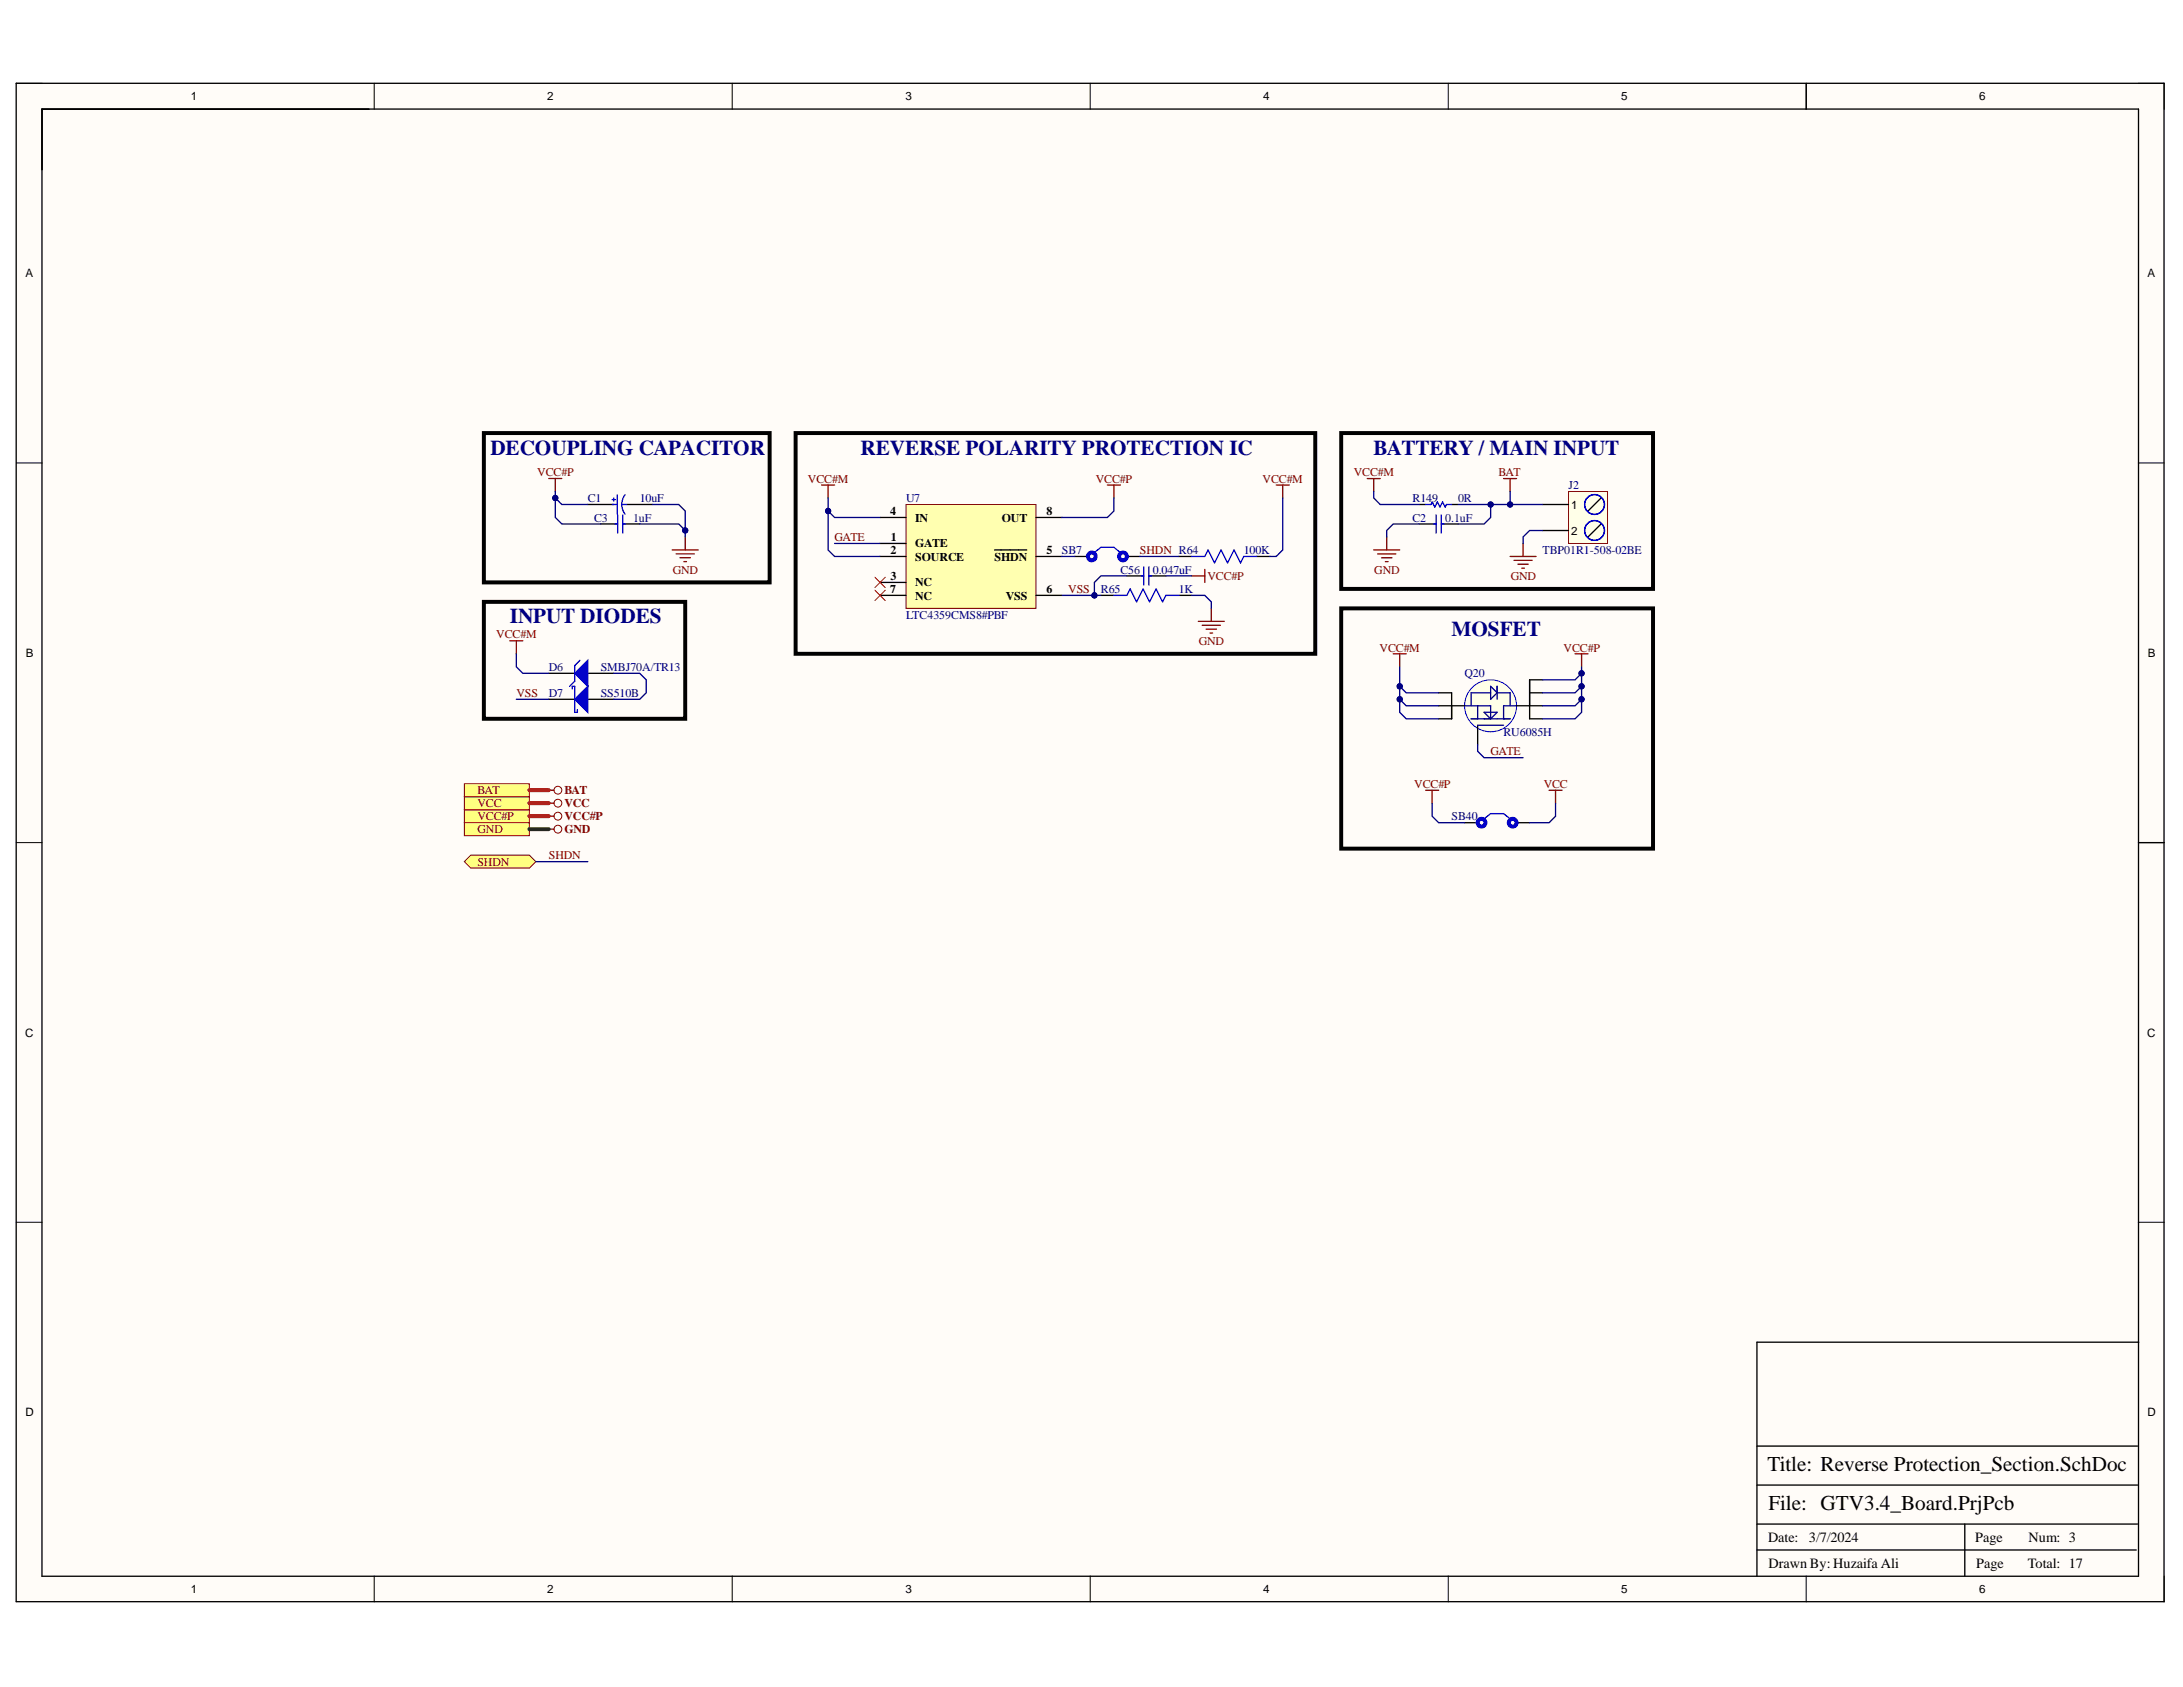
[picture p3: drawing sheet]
<svg xmlns="http://www.w3.org/2000/svg" width="279mm" height="216mm" viewBox="0 0 279 216" stroke-linecap="round" stroke-linejoin="round" font-family="sans-serif">
<defs><g id="words">
<g font-size="2.7" fill="#000080">
<text x="62.8" y="58.2">DECOUPLING CAPACITOR</text>
<text x="110.1" y="58.2">REVERSE POLARITY PROTECTION IC</text>
<text x="175.8" y="58.2">BATTERY / MAIN INPUT</text>
<text x="65.3" y="79.8">INPUT DIODES</text>
<text x="185.8" y="81.4">MOSFET</text>
</g>
<g font-size="2.7">
<text x="226.2" y="188.3">Title: Reverse Protection_Section.SchDoc</text>
<text x="226.3" y="193.3">File: GTV3.4_Board.PrjPcb</text>
</g>
<g font-size="1.8">
<text x="226.3" y="197.3">Date:</text>
<text x="231.5" y="197.3">3/7/2024</text>
<text x="252.8" y="197.3">Page</text>
<text x="259.6" y="197.3">Num: 3</text>
<text x="226.3" y="200.7">Drawn By: Huzaifa Ali</text>
<text x="252.9" y="200.7">Page</text>
<text x="259.5" y="200.7">Total: 17</text>
</g>
<g font-size="1.5">
<text x="24.4" y="12.9">1</text>
<text x="70" y="12.9">2</text>
<text x="115.9" y="12.9">3</text>
<text x="161.7" y="12.9">4</text>
<text x="207.5" y="12.9">5</text>
<text x="253.3" y="12.9">6</text>
<text x="3.3" y="35.5">A</text>
<text x="274.8" y="35.5">A</text>
<text x="113.9" y="65.9">4</text>
<text x="133.9" y="65.9">8</text>
<text x="201.1" y="65.1">1</text>
<text x="114" y="70.9">2</text>
<text x="114" y="69.3">1</text>
<text x="117.1" y="70.1">GATE</text>
<text x="117.1" y="71.8">SOURCE</text>
<text x="117.1" y="66.8">IN</text>
<text x="127.3" y="71.8">SHDN</text>
<text x="128.2" y="66.8">OUT</text>
<text x="133.9" y="70.9">5</text>
<text x="201.1" y="68.4">2</text>
<text x="113.9" y="75.9">7</text>
<text x="114" y="74.2">3</text>
<text x="117.1" y="75.1">NC</text>
<text x="117.1" y="76.7">NC</text>
<text x="128.7" y="76.7">VSS</text>
<text x="133.9" y="75.9">6</text>
<text x="3.3" y="84.1">B</text>
<text x="274.9" y="84.1">B</text>
<text x="3.2" y="132.7">C</text>
<text x="274.8" y="132.7">C</text>
<text x="3.3" y="181.3">D</text>
<text x="274.8" y="181.3">D</text>
<text x="24.4" y="203.9">1</text>
<text x="70" y="203.9">2</text>
<text x="115.9" y="203.9">3</text>
<text x="161.7" y="203.9">4</text>
<text x="207.5" y="203.9">5</text>
<text x="253.3" y="203.9">6</text>
</g>
<g font-size="1.5" fill="#800000">
<text x="68.8" y="60.9">VCC#P</text>
<text x="103.4" y="61.8">VCC#M</text>
<text x="140.2" y="61.8">VCC#P</text>
<text x="161.6" y="61.8">VCC#M</text>
<text x="173.3" y="60.9">VCC#M</text>
<text x="191.8" y="60.9">BAT</text>
<text x="106.8" y="69.3">GATE</text>
<text x="145.9" y="70.9">SHDN R64</text>
<text x="86.1" y="73.4">GND</text>
<text x="136.7" y="75.9">VSS</text>
<text x="154.5" y="74.2">VCC#P</text>
<text x="175.9" y="73.4">GND</text>
<text x="193.4" y="74.2">GND</text>
<text x="63.5" y="81.7">VCC#M</text>
<text x="153.4" y="82.5">GND</text>
<text x="176.6" y="83.4">VCC#M</text>
<text x="200.1" y="83.4">VCC#P</text>
<text x="66.1" y="89.2">VSS</text>
<text x="61.1" y="101.6">BAT</text>
<text x="72.2" y="101.6">BAT</text>
<text x="181" y="100.8">VCC#P</text>
<text x="190.8" y="96.7">GATE</text>
<text x="197.6" y="100.8">VCC</text>
<text x="61.1" y="105">VCC#P</text>
<text x="61.1" y="106.6">GND</text>
<text x="61.1" y="103.3">VCC</text>
<text x="72.2" y="105">VCC#P</text>
<text x="72.2" y="106.6">GND</text>
<text x="72.2" y="103.3">VCC</text>
<text x="61.1" y="110.8">SHDN</text>
<text x="70.2" y="110">SHDN</text>
</g>
<g font-size="1.5" fill="#000080">
<text x="75.2" y="64.3">C1</text>
<text x="81.9" y="64.3">10uF</text>
<text x="116" y="64.3">U7</text>
<text x="180.8" y="64.3">R149</text>
<text x="186.6" y="64.3">0R</text>
<text x="200.8" y="62.6">J2</text>
<text x="76" y="66.8">C3</text>
<text x="81" y="66.8">1uF</text>
<text x="135.9" y="70.9">SB7</text>
<text x="159.2" y="70.9">100K</text>
<text x="180.8" y="66.8">C2</text>
<text x="185" y="66.8">0.1uF</text>
<text x="197.4" y="70.9">TBP01R1-508-02BE</text>
<text x="140.9" y="75.9">R65</text>
<text x="143.4" y="73.4">C56</text>
<text x="147.6" y="73.4">0.047uF</text>
<text x="150.9" y="75.9">1K</text>
<text x="116" y="79.2">LTC4359CMS8#PBF</text>
<text x="70.2" y="89.2">D7</text>
<text x="70.2" y="85.9">D6</text>
<text x="76.9" y="89.2">SS510B</text>
<text x="76.9" y="85.9">SMBJ70A/TR13</text>
<text x="187.4" y="86.7">Q20</text>
<text x="192.4" y="94.2">RU6085H</text>
<text x="185.8" y="105">SB40</text>
</g>
</g></defs>
<g fill="#fffcf8">
<path d="M2.1 10.7h274.9v194.3h-274.9z" fill-rule="evenodd"/>
<path d="M5.4 14h268.3v187.7h-268.3z" fill-rule="evenodd"/>
</g>
<g fill="none" stroke="#000" stroke-width=".13">
<path d="M2.1 10.7h3.3M47.9 10.7v3.3M93.7 10.7v3.3M139.5 10.7v3.3M185.4 10.7v3.3M231.2 10.7v3.3M273.7 10.7h3.3v3.3M2.1 59.2h3.3M273.7 59.2h3.3M2.1 107.8h3.3M273.7 107.8h3.3M2.1 156.4h3.3"/>
<path d="M273.7 156.4h3.3M47.9 201.7v3.3M93.7 201.7v3.3M139.5 201.7v3.3M185.4 201.7v3.3M231.2 201.7v3.3M277 201.7v3.3"/>
</g>
<g fill="none" stroke="#000" stroke-width=".17">
<path d="M2.1 10.7h274.9v194.3h-274.9zM5.4 14h268.3v187.7h-268.3zM5.4 14h41.8M231.2 10.7v3.3M75.2 64.6h3.4M76.9 67.1h2.2M79.7 67.1h2.2M80.2 64.6h3.3M273.7 107.8h3.3M273.7 171.8h-48.8v29.9M224.9 198.4h48.5M224.9 195h48.7"/>
<path d="M224.9 190.1h48.7M224.9 185.1h48.7M251.5 195v6.7"/>
</g>
<g fill="none" stroke="#800000" stroke-width=".17">
<path d="M70.2 61.2h1.7M71.1 61.2v1.7M86 70.4h3.4M86.5 70.9h2.4M87 71.4h1.4M87.5 71.9h.4M87.7 68.7v1.7M175 61.2h1.6M175.8 61.2v1.7M175.8 70.4h3.3M176.3 70.9h2.3M176.8 71.4h1.3"/>
<path d="M177.3 71.9h.4M177.5 68.7v1.7M193.3 71.2h3.3M193.8 71.7h2.3M194.3 72.2h1.3M194.8 72.7h.3M194.9 69.6v1.6"/>
</g>
<path d="M78.3 63.9h.5M78.4 64.6h.6M78.6 63.7v.4M78.7 67.1h.4M79 63.3v2.5M79.1 65.9v2.3M79.6 64.6h.6M79.7 65.9v2.3M79.7 67.1h.4M80 63.3a2.08 2.08 0 0 0 0 2.5" fill="none" stroke="#00f" stroke-width=".17"/>
<path d="M61.9 55.4h36.6v19.1h-36.6zM171.7 55.4h39.9v20h-39.9z" fill="none" stroke="#000" stroke-width=".51"/>
<path d="M116 64.6h16.6v13.3h-16.6z" fill-rule="evenodd" fill="#ffffb0"/>
<path d="M116 64.6h16.6v13.3h-16.6z" fill="none" stroke="#800000" stroke-width=".13"/>
<path d="M112.6 69.5h3.4M112.6 71.2h3.4M112.6 74.5h3.4M112.6 66.2h3.4M112.6 76.2h3.4M127.3 70.4h4.1M132.6 71.2h3.3M132.6 66.2h3.3M132.6 76.2h3.3M137.6 71.2h1.6M144.2 71.2h1.7" fill="none" stroke="#000" stroke-width=".17"/>
<path d="M141.7 62.1h1.7M142.6 62.1v1.6M152.5 73.7h1.7M153.4 79.5h3.3M154.2 72.9v1.6M155 77.9v1.6M153.9 80h2.3M154.4 80.5h1.3M154.9 81h.3M201.6 83.7h1.6M202.4 83.7v1.6" fill="none" stroke="#800000" stroke-width=".17"/>
<path d="M112 73.9l1.3 1.3M112 75.5l1.3 1.4M113.3 73.9l-1.3 1.3M113.3 75.5l-1.3 1.4" fill="none" stroke="#f00" stroke-width=".13"/>
<g fill="none" stroke="#00f" stroke-width=".51">
<circle cx="139.7" cy="71.2" r=".5"/>
<circle cx="143.7" cy="71.2" r=".5"/>
</g>
<path d="M140.1 70.7l.8-.7h1.7l.8 .7" fill="none" stroke="#00f" stroke-width=".17"/>
<path d="M101.8 55.4h66.5v28.3h-66.5zM61.9 77h25.8v15h-25.8zM171.7 77.9h39.9v30.7h-39.9z" fill="none" stroke="#000" stroke-width=".51"/>
<path d="M60.3 109.4h7.4l.9 .9-.9 .8h-7.4l-.9-.8z" fill-rule="evenodd" fill="#ffff80"/>
<path d="M60.3 109.4h7.4l.9 .9-.9 .8h-7.4l-.9-.8z" fill="none" stroke="#800000" stroke-width=".13"/>
<path d="M105.2 62.1h1.6M106 62.1v1.6M163.3 62.1h1.7M164.2 62.1v1.6M65.3 82h1.6M66.1 82v1.7M178.3 83.7h1.7M179.1 83.7v1.6" fill="none" stroke="#800000" stroke-width=".17"/>
<path d="M59.4 103.6h8.3v1.7h-8.3z" fill-rule="evenodd" fill="#ffff80"/>
<g fill="none" stroke="#800000" stroke-width=".13">
<path d="M59.4 103.6h8.3v1.7h-8.3z"/>
<circle cx="71.4" cy="104.5" r=".5"/>
</g>
<path d="M70.2 104.5h.7" fill="none" stroke="#800000" stroke-width=".17"/>
<path d="M59.4 105.3h8.3v1.6h-8.3z" fill-rule="evenodd" fill="#ffff80"/>
<g fill="none" stroke="#800000" stroke-width=".13">
<path d="M59.4 105.3h8.3v1.6h-8.3z"/>
<circle cx="71.4" cy="106.1" r=".5"/>
</g>
<path d="M70.2 106.1h.7" fill="none" stroke="#800000" stroke-width=".17"/>
<path d="M200.8 62.9h4.9v6.7h-4.9z" fill-rule="evenodd" fill="#ffffe8"/>
<path d="M200.8 62.9h4.9v6.7h-4.9z" fill="none" stroke="#800000" stroke-width=".13"/>
<path d="M197.4 64.6h3.4M197.4 67.9h3.4M204.9 63.7l-1.7 1.7M204.9 67.1l-1.7 1.6" fill="none" stroke="#000" stroke-width=".17"/>
<g fill="none" stroke="#00f" stroke-width=".17">
<circle cx="204.1" cy="67.9" r="1.27"/>
<circle cx="204.1" cy="64.6" r="1.27"/>
</g>
<circle cx="190.8" cy="90.3" r="3.3" fill="#ffffe8"/>
<circle cx="190.8" cy="90.3" r="3.3" fill="none" stroke="#00f" stroke-width=".13"/>
<path d="M70.2 89.5h3.4M75.2 89.5h3.4M184.1 90.3h3.4M184.1 88.7h1.7v3.3h-1.7M189.1 92.8v2.5M194.1 90.3h3.3M195.8 88.7h1.6M197.4 87h-1.6v5h1.6" fill="none" stroke="#000" stroke-width=".17"/>
<path d="M187.5 90.3h3.3v1.7M188.3 92h5M189.1 90.3v1.7M189.1 92.8h3.3M189.9 91.2h1.7l-.8 .8zM190.8 87.8l.8 .9-.8 .8zM190.8 88.7h-2.5v1.6M191.6 88.7h1.7v1.6M191.6 87.8v1.7M194.1 90.3h-1.7v1.7" fill="none" stroke="#0c0087" stroke-width=".17"/>
<path d="M73.6 89.5l1.6-1.7v3.4z" fill="#00f"/>
<path d="M73.2 88.2v-.4h.4v3.4h.3v-.4M73.6 89.5l1.6-1.7v3.4z" fill="none" stroke="#00f" stroke-width=".17"/>
<path d="M70.2 86.2h3.4M75.2 86.2h3.4" fill="none" stroke="#000" stroke-width=".17"/>
<path d="M73.6 86.2l1.6-1.7v3.3z" fill="#00f"/>
<path d="M142.6 76.2h1.6l.4-.8 .9 1.6 .8-1.6 .8 1.6 .9-1.6 .8 1.6 .4-.8h1.7M73.6 86.2l1.6-1.7v3.3zM74.2 84.5l-.6 .7v2l-.7 .6M189.9 104.8l.9-.7h1.6l.9 .7" fill="none" stroke="#00f" stroke-width=".17"/>
<path d="M140.9 76.2h1.7M150.9 76.2h1.6M187.5 105.3h1.6M194.1 105.3h1.7" fill="none" stroke="#000" stroke-width=".17"/>
<path d="M182.5 101.1h1.6M183.3 101.1v1.7M198.3 101.1h1.6M199.1 101.1v1.7" fill="none" stroke="#800000" stroke-width=".17"/>
<g fill="none" stroke="#00f" stroke-width=".51">
<circle cx="189.6" cy="105.3" r=".5"/>
<circle cx="193.6" cy="105.3" r=".5"/>
</g>
<path d="M59.4 102h8.3v1.6h-8.3z" fill-rule="evenodd" fill="#ffff80"/>
<g fill="none" stroke="#800000" stroke-width=".13">
<path d="M59.4 102h8.3v1.6h-8.3z"/>
<circle cx="71.4" cy="102.8" r=".5"/>
</g>
<path d="M192.4 61.2h1.7M193.3 61.2v1.7M70.2 102.8h.7" fill="none" stroke="#800000" stroke-width=".17"/>
<path d="M144.2 73.7h2.2M147.1 73.7h2.1M150.9 71.2h1.6M160.9 71.2h1.6M181.6 67.1h2.2M184.5 67.1h2.1" fill="none" stroke="#000" stroke-width=".17"/>
<path d="M146.1 73.7h.3M146.4 72.5v2.4M147.1 72.5v2.4M147.1 73.7h.3M152.5 71.2h1.7l.4-.8 .8 1.6 .9-1.6 .8 1.6 .8-1.6 .9 1.6 .4-.8h1.7M183.5 67.1h.3M183.8 65.9v2.3M184.5 65.9v2.3M184.5 67.1h.3" fill="none" stroke="#00f" stroke-width=".17"/>
<path d="M59.4 100.3h8.3v1.7h-8.3z" fill-rule="evenodd" fill="#ffff80"/>
<g fill="none" stroke="#800000" stroke-width=".13">
<path d="M59.4 100.3h8.3v1.7h-8.3z"/>
<circle cx="71.4" cy="101.1" r=".5"/>
</g>
<path d="M70.2 101.1h.7" fill="none" stroke="#800000" stroke-width=".17"/>
<path d="M181.6 64.6h.9M185.8 64.6h.8" fill="none" stroke="#000" stroke-width=".17"/>
<path d="M182.5 64.6h.6l.2-.4 .3 .7 .4-.7 .3 .7 .3-.7 .4 .7 .1-.3h.7" fill="none" stroke="#00f" stroke-width=".17"/>
<path d="M202.4 87.8l-.8 .9h-4.2" fill="none" stroke="#000080" stroke-width=".17"/>
<circle cx="202.4" cy="87.8" r=".33" fill="#000080"/>
<circle cx="202.4" cy="87.8" r=".33" fill="none" stroke="#000080" stroke-width=".13"/>
<path d="M71.1 63.7v2.5l.8 .9h5" fill="none" stroke="#000080" stroke-width=".17"/>
<circle cx="71.1" cy="63.7" r=".33" fill="#000080"/>
<circle cx="71.1" cy="63.7" r=".33" fill="none" stroke="#000080" stroke-width=".13"/>
<path d="M71.1 62.9v.8l.8 .9h3.3" fill="none" stroke="#000080" stroke-width=".17"/>
<circle cx="71.1" cy="63.7" r=".33" fill="#000080"/>
<circle cx="71.1" cy="63.7" r=".33" fill="none" stroke="#000080" stroke-width=".13"/>
<path d="M81.9 67.1h5l.8 .8" fill="none" stroke="#000080" stroke-width=".17"/>
<circle cx="87.7" cy="67.9" r=".33" fill="#000080"/>
<circle cx="87.7" cy="67.9" r=".33" fill="none" stroke="#000080" stroke-width=".13"/>
<path d="M83.5 64.6h3.4l.8 .8v3.3" fill="none" stroke="#000080" stroke-width=".17"/>
<circle cx="87.7" cy="67.9" r=".33" fill="#000080"/>
<circle cx="87.7" cy="67.9" r=".33" fill="none" stroke="#000080" stroke-width=".13"/>
<path d="M106 65.4v5l.8 .8h5.8M66.1 89.5h4.1M78.6 86.2h3.3l.8 .8v1.7l-.8 .8h-3.3" fill="none" stroke="#000080" stroke-width=".17"/>
<circle cx="106" cy="65.4" r=".33" fill="#000080"/>
<circle cx="106" cy="65.4" r=".33" fill="none" stroke="#000080" stroke-width=".13"/>
<path d="M106 63.7v1.7l.8 .8h5.8" fill="none" stroke="#000080" stroke-width=".17"/>
<circle cx="106" cy="65.4" r=".33" fill="#000080"/>
<circle cx="106" cy="65.4" r=".33" fill="none" stroke="#000080" stroke-width=".13"/>
<path d="M106.8 69.5h5.8M135.9 76.2h5" fill="none" stroke="#000080" stroke-width=".17"/>
<circle cx="140.1" cy="76.2" r=".33" fill="#000080"/>
<circle cx="140.1" cy="76.2" r=".33" fill="none" stroke="#000080" stroke-width=".13"/>
<path d="M135.9 71.2h1.7M142.6 63.7v1.7l-.9 .8h-5.8M144.2 73.7h-3.3l-.8 .8v1.7" fill="none" stroke="#000080" stroke-width=".17"/>
<circle cx="140.1" cy="76.2" r=".33" fill="#000080"/>
<circle cx="140.1" cy="76.2" r=".33" fill="none" stroke="#000080" stroke-width=".13"/>
<path d="M145.9 71.2h5M149.2 73.7h3.3M152.5 76.2h1.7l.8 .8v.9M164.2 63.7v6.7l-.9 .8h-.8M179.1 85.3v5.9l.9 .8h4.1" fill="none" stroke="#000080" stroke-width=".17"/>
<circle cx="179.1" cy="89.5" r=".33" fill="#000080"/>
<circle cx="179.1" cy="89.5" r=".33" fill="none" stroke="#000080" stroke-width=".13"/>
<circle cx="179.1" cy="87.8" r=".33" fill="#000080"/>
<circle cx="179.1" cy="87.8" r=".33" fill="none" stroke="#000080" stroke-width=".13"/>
<path d="M190.8 64.6v1.6l-.9 .9h-3.3" fill="none" stroke="#000080" stroke-width=".17"/>
<circle cx="190.8" cy="64.6" r=".33" fill="#000080"/>
<circle cx="190.8" cy="64.6" r=".33" fill="none" stroke="#000080" stroke-width=".13"/>
<path d="M179.1 89.5l.9 .8h4.1" fill="none" stroke="#000080" stroke-width=".17"/>
<circle cx="179.1" cy="89.5" r=".33" fill="#000080"/>
<circle cx="179.1" cy="89.5" r=".33" fill="none" stroke="#000080" stroke-width=".13"/>
<path d="M179.1 87.8l.9 .9h4.1" fill="none" stroke="#000080" stroke-width=".17"/>
<circle cx="179.1" cy="87.8" r=".33" fill="#000080"/>
<circle cx="179.1" cy="87.8" r=".33" fill="none" stroke="#000080" stroke-width=".13"/>
<path d="M181.6 67.1h-3.3l-.8 .8v.8M189.1 95.3v.8l.8 .9h5M202.4 85.3v5.9l-.8 .8h-4.2" fill="none" stroke="#000080" stroke-width=".17"/>
<circle cx="202.4" cy="89.5" r=".33" fill="#000080"/>
<circle cx="202.4" cy="89.5" r=".33" fill="none" stroke="#000080" stroke-width=".13"/>
<circle cx="202.4" cy="87.8" r=".33" fill="#000080"/>
<circle cx="202.4" cy="87.8" r=".33" fill="none" stroke="#000080" stroke-width=".13"/>
<circle cx="202.4" cy="86.2" r=".33" fill="#000080"/>
<circle cx="202.4" cy="86.2" r=".33" fill="none" stroke="#000080" stroke-width=".13"/>
<path d="M202.4 89.5l-.8 .8h-4.2" fill="none" stroke="#000080" stroke-width=".17"/>
<circle cx="202.4" cy="89.5" r=".33" fill="#000080"/>
<circle cx="202.4" cy="89.5" r=".33" fill="none" stroke="#000080" stroke-width=".13"/>
<path d="M202.4 86.2l-.8 .8h-4.2" fill="none" stroke="#000080" stroke-width=".17"/>
<circle cx="202.4" cy="86.2" r=".33" fill="#000080"/>
<circle cx="202.4" cy="86.2" r=".33" fill="none" stroke="#000080" stroke-width=".13"/>
<path d="M193.3 62.9v1.7M197.4 67.9h-1.6l-.9 .8v.9M66.1 83.7v1.6l.8 .9h3.3M68.6 110.3h6.6M183.3 102.8v1.7l.8 .8h3.4M199.1 102.8v1.7l-.8 .8h-2.5" fill="none" stroke="#000080" stroke-width=".17"/>
<path d="M67.7 106.1h2.5" fill="none" stroke="#274e13" stroke-width=".51"/>
<path d="M67.7 104.5h2.5M67.7 102.8h2.5" fill="none" stroke="#f00" stroke-width=".51"/>
<circle cx="193.3" cy="64.6" r=".33" fill="#000080"/>
<circle cx="193.3" cy="64.6" r=".33" fill="none" stroke="#000080" stroke-width=".13"/>
<path d="M67.7 101.1h2.5" fill="none" stroke="#f00" stroke-width=".51"/>
<path d="M175.8 62.9v.8l.8 .9h5M186.6 64.6h10.8" fill="none" stroke="#000080" stroke-width=".17"/>
<circle cx="190.8" cy="64.6" r=".33" fill="#000080"/>
<circle cx="190.8" cy="64.6" r=".33" fill="none" stroke="#000080" stroke-width=".13"/>
<circle cx="193.3" cy="64.6" r=".33" fill="#000080"/>
<circle cx="193.3" cy="64.6" r=".33" fill="none" stroke="#000080" stroke-width=".13"/>
<use href="#words"/>
</svg>
